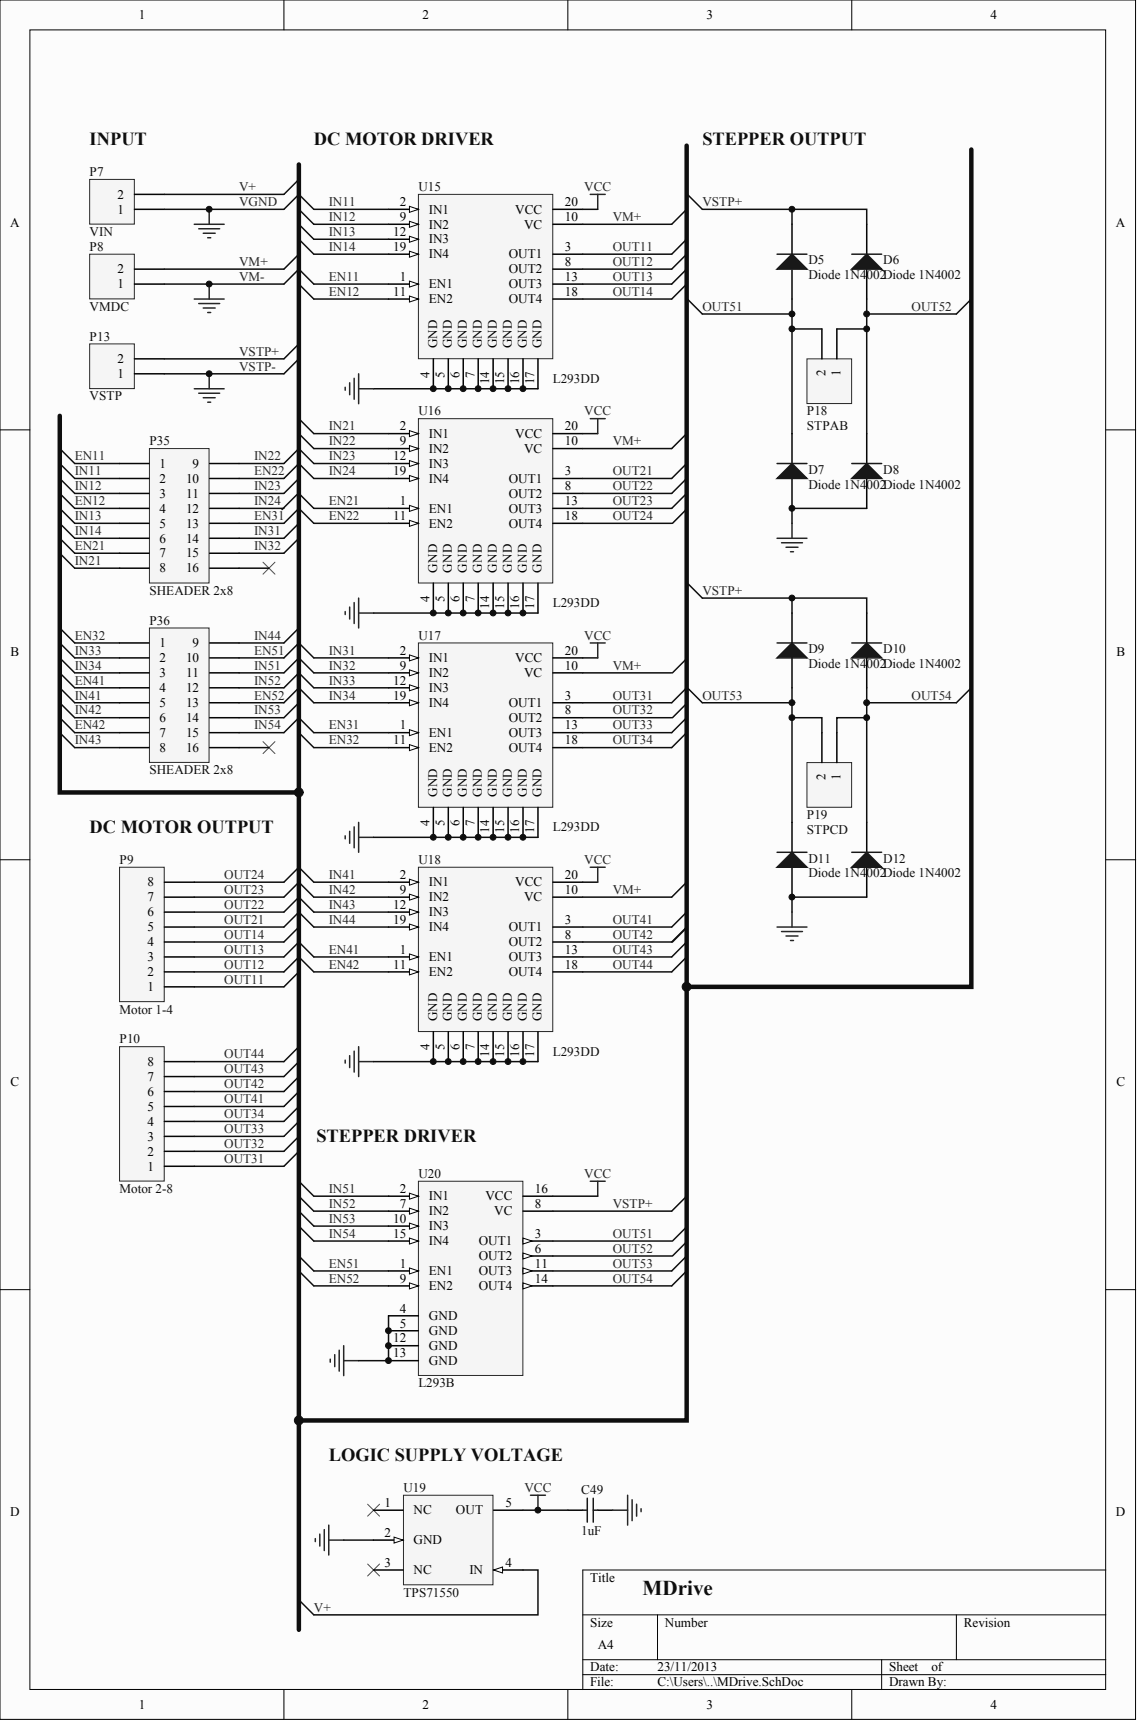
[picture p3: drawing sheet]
<svg xmlns="http://www.w3.org/2000/svg" width="322mm" height="486mm" viewBox="0 0 322 486" stroke-linecap="round" stroke-linejoin="round" font-family="sans-serif">
<defs><g id="words">
<text font-size="5.9" fill="#0e0e0e" x="181.3" y="450">MDrive</text>
<g font-size="5.2" fill="#0e0e0e">
<text x="25.3" y="40.9">INPUT</text>
<text x="88.6" y="40.9">DC MOTOR DRIVER</text>
<text x="198.2" y="40.9">STEPPER OUTPUT</text>
<text x="25.3" y="235">DC MOTOR OUTPUT</text>
<text x="89.3" y="322.3">STEPPER DRIVER</text>
<text x="92.8" y="412.2">LOGIC SUPPLY VOLTAGE</text>
</g>
<g font-size="3.7">
<text x="39.1" y="5.4">1</text>
<text x="119.3" y="5.4">2</text>
<text x="199.4" y="5.4">3</text>
<text x="279.5" y="5.4">4</text>
<text x="33.1" y="56">2</text>
<text x="112.9" y="58.2">2</text>
<text x="159.4" y="58.2">20</text>
<text x="2.9" y="63.9">A</text>
<text x="33.1" y="60.3">1</text>
<text x="112.9" y="62.4">9</text>
<text x="121" y="60.3">IN1</text>
<text x="121" y="64.5">IN2</text>
<text x="145.4" y="60.3">VCC</text>
<text x="147.9" y="64.5">VC</text>
<text x="159.4" y="62.4">10</text>
<text x="315" y="63.9">A</text>
<text x="111" y="66.6">12</text>
<text x="111" y="70.8">19</text>
<text x="121" y="68.7">IN3</text>
<text x="159.4" y="70.8">3</text>
<text x="33.1" y="77.1">2</text>
<text x="121" y="72.9">IN4</text>
<text x="143.6" y="72.9">OUT1</text>
<text x="143.6" y="77.1">OUT2</text>
<text x="159.4" y="75">8</text>
<text x="33.1" y="81.4">1</text>
<text x="111" y="83.5">11</text>
<text x="112.9" y="79.3">1</text>
<text x="121" y="81.4">EN1</text>
<text x="143.6" y="81.4">OUT3</text>
<text x="159.4" y="79.3">13</text>
<text x="159.4" y="83.5">18</text>
<text x="121" y="85.6">EN2</text>
<text x="143.6" y="85.6">OUT4</text>
<text x="123.3" y="98.3" transform="rotate(-90 123.3 98.3)">GND</text>
<text x="127.6" y="98.3" transform="rotate(-90 127.6 98.3)">GND</text>
<text x="131.8" y="98.3" transform="rotate(-90 131.8 98.3)">GND</text>
<text x="136" y="98.3" transform="rotate(-90 136 98.3)">GND</text>
<text x="140.2" y="98.3" transform="rotate(-90 140.2 98.3)">GND</text>
<text x="144.4" y="98.3" transform="rotate(-90 144.4 98.3)">GND</text>
<text x="148.6" y="98.3" transform="rotate(-90 148.6 98.3)">GND</text>
<text x="152.9" y="98.3" transform="rotate(-90 152.9 98.3)">GND</text>
<text x="33.1" y="106.7">1</text>
<text x="33.1" y="102.5">2</text>
<text x="121.2" y="106.5" transform="rotate(-90 121.2 106.5)">4</text>
<text x="125.4" y="106.5" transform="rotate(-90 125.4 106.5)">5</text>
<text x="129.7" y="106.5" transform="rotate(-90 129.7 106.5)">6</text>
<text x="133.9" y="106.5" transform="rotate(-90 133.9 106.5)">7</text>
<text x="233" y="106.1" transform="rotate(-90 233 106.1)">2</text>
<text x="237.2" y="106.1" transform="rotate(-90 237.2 106.1)">1</text>
<text x="138.1" y="108.4" transform="rotate(-90 138.1 108.4)">14</text>
<text x="142.3" y="108.4" transform="rotate(-90 142.3 108.4)">15</text>
<text x="146.5" y="108.4" transform="rotate(-90 146.5 108.4)">16</text>
<text x="150.8" y="108.4" transform="rotate(-90 150.8 108.4)">17</text>
<text x="112.9" y="121.4">2</text>
<text x="112.9" y="125.7">9</text>
<text x="121" y="123.6">IN1</text>
<text x="145.4" y="123.6">VCC</text>
<text x="159.4" y="125.7">10</text>
<text x="159.4" y="121.4">20</text>
<text x="45" y="132">1</text>
<text x="54.4" y="132">9</text>
<text x="111" y="129.9">12</text>
<text x="121" y="127.8">IN2</text>
<text x="121" y="132">IN3</text>
<text x="147.9" y="127.8">VC</text>
<text x="45" y="136.2">2</text>
<text x="52.5" y="136.2">10</text>
<text x="111" y="134.1">19</text>
<text x="121" y="136.2">IN4</text>
<text x="143.6" y="136.2">OUT1</text>
<text x="159.4" y="134.1">3</text>
<text x="45" y="140.4">3</text>
<text x="52.5" y="140.4">11</text>
<text x="112.9" y="142.5">1</text>
<text x="143.6" y="140.4">OUT2</text>
<text x="159.4" y="138.3">8</text>
<text x="159.4" y="142.5">13</text>
<text x="45" y="144.7">4</text>
<text x="45" y="148.9">5</text>
<text x="52.5" y="144.7">12</text>
<text x="52.5" y="148.9">13</text>
<text x="111" y="146.8">11</text>
<text x="121" y="144.7">EN1</text>
<text x="121" y="148.9">EN2</text>
<text x="143.6" y="144.7">OUT3</text>
<text x="143.6" y="148.9">OUT4</text>
<text x="159.4" y="146.8">18</text>
<text x="45" y="153.1">6</text>
<text x="52.5" y="153.1">14</text>
<text x="45" y="157.3">7</text>
<text x="45" y="161.5">8</text>
<text x="52.5" y="157.3">15</text>
<text x="52.5" y="161.5">16</text>
<text x="123.3" y="161.6" transform="rotate(-90 123.3 161.6)">GND</text>
<text x="127.6" y="161.6" transform="rotate(-90 127.6 161.6)">GND</text>
<text x="131.8" y="161.6" transform="rotate(-90 131.8 161.6)">GND</text>
<text x="136" y="161.6" transform="rotate(-90 136 161.6)">GND</text>
<text x="140.2" y="161.6" transform="rotate(-90 140.2 161.6)">GND</text>
<text x="144.4" y="161.6" transform="rotate(-90 144.4 161.6)">GND</text>
<text x="148.6" y="161.6" transform="rotate(-90 148.6 161.6)">GND</text>
<text x="152.9" y="161.6" transform="rotate(-90 152.9 161.6)">GND</text>
<text x="121.2" y="169.8" transform="rotate(-90 121.2 169.8)">4</text>
<text x="125.4" y="169.8" transform="rotate(-90 125.4 169.8)">5</text>
<text x="129.7" y="169.8" transform="rotate(-90 129.7 169.8)">6</text>
<text x="133.9" y="169.8" transform="rotate(-90 133.9 169.8)">7</text>
<text x="138.1" y="171.7" transform="rotate(-90 138.1 171.7)">14</text>
<text x="142.3" y="171.7" transform="rotate(-90 142.3 171.7)">15</text>
<text x="146.5" y="171.7" transform="rotate(-90 146.5 171.7)">16</text>
<text x="150.8" y="171.7" transform="rotate(-90 150.8 171.7)">17</text>
<text x="3" y="185.2">B</text>
<text x="45" y="182.6">1</text>
<text x="54.4" y="182.6">9</text>
<text x="112.9" y="184.7">2</text>
<text x="159.4" y="184.7">20</text>
<text x="315.1" y="185.2">B</text>
<text x="45" y="186.8">2</text>
<text x="45" y="191.1">3</text>
<text x="52.5" y="186.8">10</text>
<text x="52.5" y="191.1">11</text>
<text x="112.9" y="189">9</text>
<text x="121" y="186.8">IN1</text>
<text x="121" y="191.1">IN2</text>
<text x="145.4" y="186.8">VCC</text>
<text x="147.9" y="191.1">VC</text>
<text x="159.4" y="189">10</text>
<text x="45" y="195.3">4</text>
<text x="52.5" y="195.3">12</text>
<text x="111" y="193.2">12</text>
<text x="111" y="197.4">19</text>
<text x="121" y="195.3">IN3</text>
<text x="159.4" y="197.4">3</text>
<text x="45" y="199.5">5</text>
<text x="45" y="203.7">6</text>
<text x="52.5" y="199.5">13</text>
<text x="52.5" y="203.7">14</text>
<text x="121" y="199.5">IN4</text>
<text x="143.6" y="199.5">OUT1</text>
<text x="143.6" y="203.7">OUT2</text>
<text x="159.4" y="201.6">8</text>
<text x="45" y="207.9">7</text>
<text x="52.5" y="207.9">15</text>
<text x="112.9" y="205.8">1</text>
<text x="121" y="207.9">EN1</text>
<text x="143.6" y="207.9">OUT3</text>
<text x="159.4" y="205.8">13</text>
<text x="45" y="212.2">8</text>
<text x="52.5" y="212.2">16</text>
<text x="111" y="210.1">11</text>
<text x="121" y="212.2">EN2</text>
<text x="143.6" y="212.2">OUT4</text>
<text x="159.4" y="210.1">18</text>
<text x="233" y="220" transform="rotate(-90 233 220)">2</text>
<text x="237.2" y="220" transform="rotate(-90 237.2 220)">1</text>
<text x="123.3" y="224.9" transform="rotate(-90 123.3 224.9)">GND</text>
<text x="127.6" y="224.9" transform="rotate(-90 127.6 224.9)">GND</text>
<text x="131.8" y="224.9" transform="rotate(-90 131.8 224.9)">GND</text>
<text x="136" y="224.9" transform="rotate(-90 136 224.9)">GND</text>
<text x="140.2" y="224.9" transform="rotate(-90 140.2 224.9)">GND</text>
<text x="144.4" y="224.9" transform="rotate(-90 144.4 224.9)">GND</text>
<text x="148.6" y="224.9" transform="rotate(-90 148.6 224.9)">GND</text>
<text x="152.9" y="224.9" transform="rotate(-90 152.9 224.9)">GND</text>
<text x="121.2" y="233.1" transform="rotate(-90 121.2 233.1)">4</text>
<text x="125.4" y="233.1" transform="rotate(-90 125.4 233.1)">5</text>
<text x="129.7" y="233.1" transform="rotate(-90 129.7 233.1)">6</text>
<text x="133.9" y="233.1" transform="rotate(-90 133.9 233.1)">7</text>
<text x="138.1" y="235" transform="rotate(-90 138.1 235)">14</text>
<text x="142.3" y="235" transform="rotate(-90 142.3 235)">15</text>
<text x="146.5" y="235" transform="rotate(-90 146.5 235)">16</text>
<text x="150.8" y="235" transform="rotate(-90 150.8 235)">17</text>
<text x="41.6" y="250.1">8</text>
<text x="112.9" y="248">2</text>
<text x="121" y="250.1">IN1</text>
<text x="145.4" y="250.1">VCC</text>
<text x="159.4" y="248">20</text>
<text x="41.6" y="254.4">7</text>
<text x="111" y="256.5">12</text>
<text x="112.9" y="252.2">9</text>
<text x="121" y="254.4">IN2</text>
<text x="147.9" y="254.4">VC</text>
<text x="159.4" y="252.2">10</text>
<text x="41.6" y="262.8">5</text>
<text x="41.6" y="258.6">6</text>
<text x="111" y="260.7">19</text>
<text x="121" y="258.6">IN3</text>
<text x="121" y="262.8">IN4</text>
<text x="143.6" y="262.8">OUT1</text>
<text x="159.4" y="260.7">3</text>
<text x="41.6" y="267">4</text>
<text x="112.9" y="269.1">1</text>
<text x="143.6" y="267">OUT2</text>
<text x="159.4" y="264.9">8</text>
<text x="159.4" y="269.1">13</text>
<text x="41.6" y="275.5">2</text>
<text x="41.6" y="271.2">3</text>
<text x="111" y="273.3">11</text>
<text x="121" y="271.2">EN1</text>
<text x="121" y="275.5">EN2</text>
<text x="143.6" y="271.2">OUT3</text>
<text x="143.6" y="275.5">OUT4</text>
<text x="159.4" y="273.3">18</text>
<text x="41.6" y="279.7">1</text>
<text x="123.3" y="288.2" transform="rotate(-90 123.3 288.2)">GND</text>
<text x="127.6" y="288.2" transform="rotate(-90 127.6 288.2)">GND</text>
<text x="131.8" y="288.2" transform="rotate(-90 131.8 288.2)">GND</text>
<text x="136" y="288.2" transform="rotate(-90 136 288.2)">GND</text>
<text x="140.2" y="288.2" transform="rotate(-90 140.2 288.2)">GND</text>
<text x="144.4" y="288.2" transform="rotate(-90 144.4 288.2)">GND</text>
<text x="148.6" y="288.2" transform="rotate(-90 148.6 288.2)">GND</text>
<text x="152.9" y="288.2" transform="rotate(-90 152.9 288.2)">GND</text>
<text x="121.2" y="296.4" transform="rotate(-90 121.2 296.4)">4</text>
<text x="125.4" y="296.4" transform="rotate(-90 125.4 296.4)">5</text>
<text x="129.7" y="296.4" transform="rotate(-90 129.7 296.4)">6</text>
<text x="133.9" y="296.4" transform="rotate(-90 133.9 296.4)">7</text>
<text x="138.1" y="298.3" transform="rotate(-90 138.1 298.3)">14</text>
<text x="142.3" y="298.3" transform="rotate(-90 142.3 298.3)">15</text>
<text x="146.5" y="298.3" transform="rotate(-90 146.5 298.3)">16</text>
<text x="150.8" y="298.3" transform="rotate(-90 150.8 298.3)">17</text>
<text x="41.6" y="305">7</text>
<text x="41.6" y="300.8">8</text>
<text x="3" y="306.5">C</text>
<text x="41.6" y="309.2">6</text>
<text x="315.1" y="306.5">C</text>
<text x="41.6" y="317.6">4</text>
<text x="41.6" y="313.4">5</text>
<text x="41.6" y="321.9">3</text>
<text x="41.6" y="326.1">2</text>
<text x="41.6" y="330.3">1</text>
<text x="112.9" y="336.6">2</text>
<text x="112.9" y="340.9">7</text>
<text x="121" y="338.7">IN1</text>
<text x="137" y="338.7">VCC</text>
<text x="151" y="340.9">8</text>
<text x="151" y="336.6">16</text>
<text x="111" y="345.1">10</text>
<text x="121" y="343">IN2</text>
<text x="121" y="347.2">IN3</text>
<text x="139.5" y="343">VC</text>
<text x="111" y="349.3">15</text>
<text x="121" y="351.4">IN4</text>
<text x="135.1" y="351.4">OUT1</text>
<text x="151" y="349.3">3</text>
<text x="151" y="353.5">6</text>
<text x="112.9" y="357.7">1</text>
<text x="121" y="359.8">EN1</text>
<text x="135.1" y="355.6">OUT2</text>
<text x="135.1" y="359.8">OUT3</text>
<text x="151" y="357.7">11</text>
<text x="112.9" y="361.9">9</text>
<text x="121" y="364.1">EN2</text>
<text x="135.1" y="364.1">OUT4</text>
<text x="151" y="361.9">14</text>
<text x="112.9" y="370.4">4</text>
<text x="112.9" y="374.6">5</text>
<text x="121" y="372.5">GND</text>
<text x="121" y="376.7">GND</text>
<text x="111" y="378.8">12</text>
<text x="111" y="383">13</text>
<text x="121" y="380.9">GND</text>
<text x="121" y="385.2">GND</text>
<text x="108.5" y="425.2">1</text>
<text x="142.7" y="425.2">5</text>
<text x="2.9" y="427.9">D</text>
<text x="116.7" y="427.3">NC</text>
<text x="128.7" y="427.3">OUT</text>
<text x="315" y="427.9">D</text>
<text x="108.5" y="433.7">2</text>
<text x="116.7" y="435.8">GND</text>
<text x="108.5" y="442.1">3</text>
<text x="142.7" y="442.1">4</text>
<text x="116.7" y="444.2">NC</text>
<text x="132.5" y="444.2">IN</text>
<text x="166.6" y="446.3">Title</text>
<text x="166.6" y="459">Size</text>
<text x="187.7" y="459">Number</text>
<text x="272" y="459">Revision</text>
<text x="168.7" y="465.3">A4</text>
<text x="166.6" y="471.6">Date:</text>
<text x="185.6" y="471.6">23/11/2013</text>
<text x="250.9" y="471.6">Sheet</text>
<text x="262.9" y="471.6">of</text>
<text x="166.6" y="475.9">File:</text>
<text x="185.6" y="475.9">C:\Users\..\MDrive.SchDoc</text>
<text x="250.9" y="475.9">Drawn By:</text>
<text x="39.1" y="482.2">1</text>
<text x="119.3" y="482.2">2</text>
<text x="199.4" y="482.2">3</text>
<text x="279.5" y="482.2">4</text>
</g>
<g font-size="3.7" fill="#0e0e0e">
<text x="25.3" y="49.7">P7</text>
<text x="118.1" y="53.9">U15</text>
<text x="25.3" y="66.6">VIN</text>
<text x="25.3" y="70.8">P8</text>
<text x="228.2" y="74.6">D5</text>
<text x="249.2" y="74.6">D6</text>
<text x="228.2" y="78.8">Diode 1N4002Diode 1N4002</text>
<text x="25.3" y="87.7">VMDC</text>
<text x="25.3" y="96.1">P13</text>
<text x="156" y="108">L293DD</text>
<text x="25.3" y="113">VSTP</text>
<text x="118.1" y="117.2">U16</text>
<text x="227.7" y="117.2">P18</text>
<text x="42.2" y="125.7">P35</text>
<text x="227.7" y="121.4">STPAB</text>
<text x="228.2" y="133.7">D7</text>
<text x="228.2" y="137.9">Diode 1N4002Diode 1N4002</text>
<text x="249.2" y="133.7">D8</text>
<text x="42.2" y="167.9">SHEADER 2x8</text>
<text x="156" y="171.3">L293DD</text>
<text x="42.2" y="176.3">P36</text>
<text x="118.1" y="180.5">U17</text>
<text x="228.2" y="184.3">D9</text>
<text x="249.2" y="184.3">D10</text>
<text x="228.2" y="188.5">Diode 1N4002Diode 1N4002</text>
<text x="42.2" y="218.5">SHEADER 2x8</text>
<text x="227.7" y="231.1">P19</text>
<text x="156" y="234.6">L293DD</text>
<text x="227.7" y="235.4">STPCD</text>
<text x="33.7" y="243.8">P9</text>
<text x="118.1" y="243.8">U18</text>
<text x="228.2" y="243.4">D11</text>
<text x="249.2" y="243.4">D12</text>
<text x="228.2" y="247.6">Diode 1N4002Diode 1N4002</text>
<text x="33.7" y="286">Motor 1-4</text>
<text x="33.7" y="294.4">P10</text>
<text x="156" y="297.9">L293DD</text>
<text x="118.1" y="332.4">U20</text>
<text x="33.7" y="336.6">Motor 2-8</text>
<text x="118.1" y="391.5">L293B</text>
<text x="113.9" y="421">U19</text>
<text x="164.1" y="421.4">C49</text>
<text x="164.1" y="433.3">1uF</text>
<text x="113.9" y="450.6">TPS71550</text>
</g>
<g font-size="3.7" fill="#262626">
<text x="67.5" y="53.9">V+</text>
<text x="164.9" y="53.9">VCC</text>
<text x="67.5" y="58.2">VGND</text>
<text x="92.8" y="58.2">IN11</text>
<text x="198.2" y="58.2">VSTP+</text>
<text x="92.8" y="62.4">IN12</text>
<text x="172.9" y="62.4">VM+</text>
<text x="92.8" y="66.6">IN13</text>
<text x="92.8" y="70.8">IN14</text>
<text x="172.9" y="70.8">OUT11</text>
<text x="67.5" y="75">VM+</text>
<text x="172.9" y="75">OUT12</text>
<text x="67.5" y="79.3">VM-</text>
<text x="92.8" y="79.3">EN11</text>
<text x="92.8" y="83.5">EN12</text>
<text x="172.9" y="83.5">OUT14</text>
<text x="172.9" y="79.3">OUT13</text>
<text x="198.2" y="87.7">OUT51</text>
<text x="257.3" y="87.7">OUT52</text>
<text x="67.5" y="100.4">VSTP+</text>
<text x="67.5" y="104.6">VSTP-</text>
<text x="164.9" y="117.2">VCC</text>
<text x="92.8" y="121.4">IN21</text>
<text x="92.8" y="125.7">IN22</text>
<text x="172.9" y="125.7">VM+</text>
<text x="21.1" y="129.9">EN11</text>
<text x="71.7" y="129.9">IN22</text>
<text x="92.8" y="129.9">IN23</text>
<text x="21.1" y="134.1">IN11</text>
<text x="71.7" y="134.1">EN22</text>
<text x="92.8" y="134.1">IN24</text>
<text x="172.9" y="134.1">OUT21</text>
<text x="21.1" y="138.3">IN12</text>
<text x="21.1" y="142.5">EN12</text>
<text x="71.7" y="138.3">IN23</text>
<text x="71.7" y="142.5">IN24</text>
<text x="92.8" y="142.5">EN21</text>
<text x="172.9" y="138.3">OUT22</text>
<text x="172.9" y="142.5">OUT23</text>
<text x="21.1" y="146.8">IN13</text>
<text x="71.7" y="146.8">EN31</text>
<text x="92.8" y="146.8">EN22</text>
<text x="172.9" y="146.8">OUT24</text>
<text x="21.1" y="151">IN14</text>
<text x="21.1" y="155.2">EN21</text>
<text x="71.7" y="151">IN31</text>
<text x="71.7" y="155.2">IN32</text>
<text x="21.1" y="159.4">IN21</text>
<text x="198.2" y="167.9">VSTP+</text>
<text x="21.1" y="180.5">EN32</text>
<text x="21.1" y="184.7">IN33</text>
<text x="71.7" y="180.5">IN44</text>
<text x="71.7" y="184.7">EN51</text>
<text x="92.8" y="184.7">IN31</text>
<text x="164.9" y="180.5">VCC</text>
<text x="21.1" y="189">IN34</text>
<text x="71.7" y="189">IN51</text>
<text x="92.8" y="189">IN32</text>
<text x="172.9" y="189">VM+</text>
<text x="21.1" y="193.2">EN41</text>
<text x="21.1" y="197.4">IN41</text>
<text x="71.7" y="193.2">IN52</text>
<text x="71.7" y="197.4">EN52</text>
<text x="92.8" y="193.2">IN33</text>
<text x="92.8" y="197.4">IN34</text>
<text x="172.9" y="197.4">OUT31</text>
<text x="198.2" y="197.4">OUT53</text>
<text x="257.3" y="197.4">OUT54</text>
<text x="21.1" y="201.6">IN42</text>
<text x="71.7" y="201.6">IN53</text>
<text x="172.9" y="201.6">OUT32</text>
<text x="21.1" y="205.8">EN42</text>
<text x="71.7" y="205.8">IN54</text>
<text x="92.8" y="205.8">EN31</text>
<text x="172.9" y="205.8">OUT33</text>
<text x="21.1" y="210.1">IN43</text>
<text x="92.8" y="210.1">EN32</text>
<text x="172.9" y="210.1">OUT34</text>
<text x="164.9" y="243.8">VCC</text>
<text x="63.3" y="248">OUT24</text>
<text x="92.8" y="248">IN41</text>
<text x="63.3" y="252.2">OUT23</text>
<text x="63.3" y="256.5">OUT22</text>
<text x="92.8" y="252.2">IN42</text>
<text x="92.8" y="256.5">IN43</text>
<text x="172.9" y="252.2">VM+</text>
<text x="63.3" y="260.7">OUT21</text>
<text x="92.8" y="260.7">IN44</text>
<text x="172.9" y="260.7">OUT41</text>
<text x="63.3" y="264.9">OUT14</text>
<text x="63.3" y="269.1">OUT13</text>
<text x="92.8" y="269.1">EN41</text>
<text x="172.9" y="264.9">OUT42</text>
<text x="172.9" y="269.1">OUT43</text>
<text x="63.3" y="273.3">OUT12</text>
<text x="92.8" y="273.3">EN42</text>
<text x="172.9" y="273.3">OUT44</text>
<text x="63.3" y="277.6">OUT11</text>
<text x="63.3" y="298.7">OUT44</text>
<text x="63.3" y="302.9">OUT43</text>
<text x="63.3" y="307.1">OUT42</text>
<text x="63.3" y="311.3">OUT41</text>
<text x="63.3" y="315.5">OUT34</text>
<text x="63.3" y="324">OUT32</text>
<text x="63.3" y="319.8">OUT33</text>
<text x="63.3" y="328.2">OUT31</text>
<text x="164.9" y="332.4">VCC</text>
<text x="92.8" y="336.6">IN51</text>
<text x="92.8" y="340.9">IN52</text>
<text x="172.9" y="340.9">VSTP+</text>
<text x="92.8" y="345.1">IN53</text>
<text x="92.8" y="349.3">IN54</text>
<text x="172.9" y="349.3">OUT51</text>
<text x="172.9" y="353.5">OUT52</text>
<text x="92.8" y="357.7">EN51</text>
<text x="172.9" y="357.7">OUT53</text>
<text x="92.8" y="361.9">EN52</text>
<text x="172.9" y="361.9">OUT54</text>
<text x="148" y="421">VCC</text>
<text x="88.6" y="454.8">V+</text>
</g>
</g></defs>
<g fill="#fcfcfc" stroke="#000" stroke-width=".28">
<path d="M0 0h320.5v485.2h-320.5z"/>
<path d="M8.4 8.4h303.6v468.3h-303.6z"/>
</g>
<g fill="none" stroke="#000" stroke-width=".28">
<path d="M80.1 0v8.4M160.3 0v8.4M240.4 0v8.4M0 121.3h8.4M312.1 121.3h8.4M0 242.6h8.4M312.1 242.6h8.4M0 363.9h8.4M312.1 363.9h8.4M164.5 455.7h147.6M185.6 455.7v12.6M269.9 455.7v12.6"/>
<path d="M312.1 443h-147.6v33.8M80.1 476.8v8.4M160.3 476.8v8.4M164.5 468.3h147.6M164.5 472.6h147.6M240.4 476.8v8.4M248.8 468.3v8.5"/>
</g>
<path d="M25.3 50.6h12.6v12.6h-12.6z" fill="#f5f5f5" stroke="#262626" stroke-width=".28"/>
<path d="M38 59.1h8.4M38 54.9h8.4" fill="none" stroke="#000" stroke-width=".42"/>
<path d="M25.3 71.7h12.6v12.6h-12.6z" fill="#f5f5f5" stroke="#262626" stroke-width=".28"/>
<path d="M38 75.9h8.4M38 80.2h8.4" fill="none" stroke="#000" stroke-width=".42"/>
<path d="M25.3 97h12.6v12.7h-12.6z" fill="#f5f5f5" stroke="#262626" stroke-width=".28"/>
<path d="M38 105.5h8.4M38 101.3h8.4" fill="none" stroke="#000" stroke-width=".42"/>
<path d="M74.2 158.6l3.4 3.4M77.6 158.6l-3.4 3.4M74.2 209.3l3.4 3.4M77.6 209.3l-3.4 3.4" fill="none" stroke="#4c4c4c" stroke-width=".28"/>
<g fill="none" stroke="#262626" stroke-width=".42">
<path d="M59 59.1v4.2M54.8 63.3h8.5M56.1 64.6h5.9M57.4 65.8h3.3M58.6 67.1h.9M54.8 84.4h8.5M56.1 85.7h5.9M57.4 86.9h3.3M58.6 88.2h.9M59 80.2v4.2M54.8 109.7h8.5M56.1 111h5.9"/>
<path d="M57.4 112.2h3.3M58.6 113.5h.9M59 105.5v4.2M97.4 109.3v.8M98.7 108v3.4M100 106.7v6M101.2 105.5v8.4M101.2 109.7h4.2"/>
</g>
<path d="M105.4 109.7h46.4" fill="none" stroke="#0e0e0e" stroke-width=".42"/>
<path d="M118.1 54.9h37.9v46.3h-37.9z" fill="#f5f5f5" stroke="#262626" stroke-width=".28"/>
<path d="M109.7 80.2h8.4" fill="none" stroke="#000" stroke-width=".42"/>
<path d="M115.6 79.3l2.5 .9-2.5 .8z" fill="#fcfcfc" stroke="#000" stroke-width=".28"/>
<path d="M109.7 84.4h8.4" fill="none" stroke="#000" stroke-width=".42"/>
<path d="M115.6 83.5l2.5 .9-2.5 .8z" fill="#fcfcfc" stroke="#000" stroke-width=".28"/>
<path d="M109.7 59.1h8.4" fill="none" stroke="#000" stroke-width=".42"/>
<path d="M115.6 58.2l2.5 .9-2.5 .8z" fill="#fcfcfc" stroke="#000" stroke-width=".28"/>
<path d="M109.7 63.3h8.4" fill="none" stroke="#000" stroke-width=".42"/>
<path d="M115.6 62.4l2.5 .9-2.5 .8z" fill="#fcfcfc" stroke="#000" stroke-width=".28"/>
<path d="M109.7 67.5h8.4" fill="none" stroke="#000" stroke-width=".42"/>
<path d="M115.6 66.7l2.5 .8-2.5 .9z" fill="#fcfcfc" stroke="#000" stroke-width=".28"/>
<path d="M109.7 71.7h8.4" fill="none" stroke="#000" stroke-width=".42"/>
<path d="M115.6 70.9l2.5 .8-2.5 .9z" fill="#fcfcfc" stroke="#000" stroke-width=".28"/>
<g fill="none" stroke="#000" stroke-width=".42">
<path d="M156 59.1h8.5M156 71.7h8.5M156 75.9h8.5M156 63.3h8.5M156 80.2h8.5M156 84.4h8.5M122.3 101.3v8.4M126.5 101.3v8.4M130.7 101.3v8.4M135 101.3v8.4M139.2 101.3v8.4M143.4 101.3v8.4"/>
<path d="M147.6 101.3v8.4M151.8 101.3v8.4"/>
</g>
<path d="M219.3 151.9h8.4M220.6 153.2h5.9M221.8 154.4h3.4M223.1 155.7h.8M223.5 147.7v4.2" fill="none" stroke="#262626" stroke-width=".42"/>
<path d="M227.7 101.3h12.6v12.6h-12.6z" fill="#f5f5f5" stroke="#262626" stroke-width=".28"/>
<path d="M232 92.8v8.5M236.2 92.8v8.5" fill="none" stroke="#000" stroke-width=".42"/>
<path d="M193.8 41.1v359.7h-109.5v-354.4M16.9 117.3v106.3h67.4" fill="none" stroke="#0e0e0e" stroke-width="1.3"/>
<path d="M166.6 54.9h4.2M168.7 54.9v4.2" fill="none" stroke="#262626" stroke-width=".42"/>
<g fill="none" stroke="#0e0e0e" stroke-width=".42">
<path d="M46.4 59.1h33.7l4.2-4.2 4.3 4.2h21.1M84.3 50.6l-4.2 4.3h-33.7M84.3 59.1l4.3 4.2h21.1M164.5 59.1h4.2M193.8 59.1l-4.2 4.2h-25.1M84.3 71.7l-4.2 4.2h-33.7M84.3 63.3l4.3 4.2h21.1M84.3 67.5l4.3 4.2h21.1M193.8 71.7l-4.2 4.2h-25.1M193.8 75.9l-4.2 4.3h-25.1M193.8 67.5l-4.2 4.2h-25.1M46.4 80.2h33.7l4.2-4.3 4.3 4.3h21.1"/>
<path d="M84.3 97l-4.2 4.3h-33.7M84.3 80.2l4.3 4.2h21.1M193.8 80.2l-4.2 4.2h-25.1M84.3 101.3l-4.2 4.2h-33.7M16.9 126.6l4.2 4.2h12.6M16.9 130.8l4.2 4.2h12.6M16.9 135l4.2 4.2h12.6M16.9 139.2l4.2 4.3h12.6M83.8 139.6l-4.2 4.2M84.3 126.6l-4.2 4.2h-12.6M84.3 130.8l-4.2 4.2h-12.6M84.3 135l-4.2 4.2h-12.6"/>
<path d="M16.9 156.1l4.2 4.2h12.6M16.9 151.9l4.2 4.2h12.6M16.9 143.5l4.2 4.2h12.6M16.9 147.7l4.2 4.2h12.6M67.5 143.5h12.6M84.3 151.9l-4.2 4.2h-12.6M84.3 143.5l-4.2 4.2h-12.6M84.3 147.7l-4.2 4.2h-12.6M16.9 177.2l4.2 4.2h12.6M67.5 160.3h8.4M84.3 177.2l-4.2 4.2h-12.6M16.9 181.4l4.2 4.2h12.6"/>
<path d="M16.9 185.6l4.2 4.3h12.6M16.9 189.9l4.2 4.2h12.6M16.9 194.1l4.2 4.2h12.6M16.9 198.3l4.2 4.2h12.6M84.3 181.4l-4.2 4.2h-12.6M84.3 185.6l-4.2 4.3h-12.6M84.3 189.9l-4.2 4.2h-12.6M84.3 194.1l-4.2 4.2h-12.6M84.3 198.3l-4.2 4.2h-12.6M16.9 202.5l4.2 4.2h12.6M16.9 206.7l4.2 4.3h12.6M67.5 211h8.4"/>
<path d="M84.3 202.5l-4.2 4.2h-12.6"/>
</g>
<path d="M118.1 244.7h37.9v46.4h-37.9z" fill="#f5f5f5" stroke="#262626" stroke-width=".28"/>
<path d="M109.7 270h8.4" fill="none" stroke="#000" stroke-width=".42"/>
<path d="M115.6 269.2l2.5 .8-2.5 .9z" fill="#fcfcfc" stroke="#000" stroke-width=".28"/>
<path d="M109.7 274.3h8.4" fill="none" stroke="#000" stroke-width=".42"/>
<path d="M115.6 273.4l2.5 .9-2.5 .8z" fill="#fcfcfc" stroke="#000" stroke-width=".28"/>
<path d="M109.7 248.9h8.4" fill="none" stroke="#000" stroke-width=".42"/>
<path d="M115.6 248.1l2.5 .8-2.5 .9z" fill="#fcfcfc" stroke="#000" stroke-width=".28"/>
<path d="M109.7 253.2h8.4" fill="none" stroke="#000" stroke-width=".42"/>
<path d="M115.6 252.3l2.5 .9-2.5 .8z" fill="#fcfcfc" stroke="#000" stroke-width=".28"/>
<path d="M109.7 257.4h8.4" fill="none" stroke="#000" stroke-width=".42"/>
<path d="M115.6 256.5l2.5 .9-2.5 .8z" fill="#fcfcfc" stroke="#000" stroke-width=".28"/>
<path d="M109.7 261.6h8.4" fill="none" stroke="#000" stroke-width=".42"/>
<path d="M115.6 260.8l2.5 .8-2.5 .8z" fill="#fcfcfc" stroke="#000" stroke-width=".28"/>
<g fill="none" stroke="#000" stroke-width=".42">
<path d="M156 253.2h8.5M156 248.9h8.5M156 261.6h8.5M156 265.8h8.5M156 270h8.5M156 274.3h8.5M122.3 291.1v8.5M126.5 291.1v8.5M130.7 291.1v8.5M135 291.1v8.5M139.2 291.1v8.5M143.4 291.1v8.5"/>
<path d="M147.6 291.1v8.5M151.8 291.1v8.5"/>
</g>
<path d="M88.6 248.9h21.1M88.6 253.2h21.1M88.6 257.4h21.1M164.5 248.9h4.2M88.6 261.6h21.1M88.6 270h21.1M88.6 274.3h21.1M105.4 299.6h46.4" fill="none" stroke="#0e0e0e" stroke-width=".42"/>
<path d="M166.6 244.7h4.2M168.7 244.7v4.2M97.4 299.1v.9M98.7 297.9v3.4M100 296.6v5.9M101.2 295.3v8.5M101.2 299.6h4.2" fill="none" stroke="#262626" stroke-width=".42"/>
<path d="M118.1 181.4h37.9v46.4h-37.9z" fill="#f5f5f5" stroke="#262626" stroke-width=".28"/>
<path d="M109.7 206.7h8.4" fill="none" stroke="#000" stroke-width=".42"/>
<path d="M115.6 205.9l2.5 .8-2.5 .9z" fill="#fcfcfc" stroke="#000" stroke-width=".28"/>
<path d="M109.7 211h8.4" fill="none" stroke="#000" stroke-width=".42"/>
<path d="M115.6 210.1l2.5 .9-2.5 .8z" fill="#fcfcfc" stroke="#000" stroke-width=".28"/>
<path d="M109.7 185.6h8.4" fill="none" stroke="#000" stroke-width=".42"/>
<path d="M115.6 184.8l2.5 .8-2.5 .9z" fill="#fcfcfc" stroke="#000" stroke-width=".28"/>
<path d="M109.7 189.9h8.4" fill="none" stroke="#000" stroke-width=".42"/>
<path d="M115.6 189l2.5 .9-2.5 .8z" fill="#fcfcfc" stroke="#000" stroke-width=".28"/>
<path d="M109.7 194.1h8.4" fill="none" stroke="#000" stroke-width=".42"/>
<path d="M115.6 193.2l2.5 .9-2.5 .8z" fill="#fcfcfc" stroke="#000" stroke-width=".28"/>
<path d="M109.7 198.3h8.4" fill="none" stroke="#000" stroke-width=".42"/>
<path d="M115.6 197.5l2.5 .8-2.5 .8z" fill="#fcfcfc" stroke="#000" stroke-width=".28"/>
<g fill="none" stroke="#000" stroke-width=".42">
<path d="M156 198.3h8.5M156 189.9h8.5M156 185.6h8.5M156 202.5h8.5M156 206.7h8.5M156 211h8.5M122.3 227.8v8.5M126.5 227.8v8.5M130.7 227.8v8.5M135 227.8v8.5M139.2 227.8v8.5M143.4 227.8v8.5"/>
<path d="M147.6 227.8v8.5M151.8 227.8v8.5"/>
</g>
<path d="M88.6 185.6h21.1M88.6 189.9h21.1M88.6 194.1h21.1M88.6 198.3h21.1M164.5 185.6h4.2M88.6 206.7h21.1M88.6 211h21.1M105.4 236.3h46.4" fill="none" stroke="#0e0e0e" stroke-width=".42"/>
<path d="M166.6 181.4h4.2M168.7 181.4v4.2M97.4 235.9v.8M98.7 234.6v3.4M100 233.3v5.9M101.2 232.1v8.4M101.2 236.3h4.2" fill="none" stroke="#262626" stroke-width=".42"/>
<path d="M118.1 118.1h37.9v46.4h-37.9z" fill="#f5f5f5" stroke="#262626" stroke-width=".28"/>
<path d="M109.7 143.5h8.4" fill="none" stroke="#000" stroke-width=".42"/>
<path d="M115.6 142.6l2.5 .9-2.5 .8z" fill="#fcfcfc" stroke="#000" stroke-width=".28"/>
<path d="M109.7 147.7h8.4" fill="none" stroke="#000" stroke-width=".42"/>
<path d="M115.6 146.8l2.5 .9-2.5 .8z" fill="#fcfcfc" stroke="#000" stroke-width=".28"/>
<path d="M109.7 122.4h8.4" fill="none" stroke="#000" stroke-width=".42"/>
<path d="M115.6 121.5l2.5 .9-2.5 .8z" fill="#fcfcfc" stroke="#000" stroke-width=".28"/>
<path d="M109.7 126.6h8.4" fill="none" stroke="#000" stroke-width=".42"/>
<path d="M115.6 125.7l2.5 .9-2.5 .8z" fill="#fcfcfc" stroke="#000" stroke-width=".28"/>
<path d="M109.7 130.8h8.4" fill="none" stroke="#000" stroke-width=".42"/>
<path d="M115.6 130l2.5 .8-2.5 .8z" fill="#fcfcfc" stroke="#000" stroke-width=".28"/>
<path d="M109.7 135h8.4" fill="none" stroke="#000" stroke-width=".42"/>
<path d="M115.6 134.2l2.5 .8-2.5 .9z" fill="#fcfcfc" stroke="#000" stroke-width=".28"/>
<g fill="none" stroke="#000" stroke-width=".42">
<path d="M156 135h8.5M156 139.2h8.5M156 126.6h8.5M156 122.4h8.5M156 143.5h8.5M156 147.7h8.5M122.3 164.6v8.4M126.5 164.6v8.4M130.7 164.6v8.4M135 164.6v8.4M139.2 164.6v8.4M143.4 164.6v8.4"/>
<path d="M147.6 164.6v8.4M151.8 164.6v8.4"/>
</g>
<path d="M88.6 122.4h21.1M88.6 126.6h21.1M88.6 130.8h21.1M88.6 135h21.1M164.5 122.4h4.2M88.6 143.5h21.1M88.6 147.7h21.1M105.4 173h46.4" fill="none" stroke="#0e0e0e" stroke-width=".42"/>
<path d="M166.6 118.1h4.2M168.7 118.1v4.3M97.4 172.6v.8M98.7 171.3v3.4M100 170v5.9M101.2 168.8v8.4M101.2 173h4.2" fill="none" stroke="#262626" stroke-width=".42"/>
<path d="M42.2 126.6h16.8v37.9h-16.8z" fill="#f5f5f5" stroke="#262626" stroke-width=".28"/>
<g fill="none" stroke="#000" stroke-width=".42">
<path d="M33.7 130.8h8.3M33.7 135h8.3M33.7 139.2h8.3M59.2 130.8h8.3M59.2 135h8.3M59.2 139.2h8.3M33.7 143.5h8.3M33.7 147.7h8.3M33.7 151.9h8.3M33.7 156.1h8.3M59.2 143.5h8.3M59.2 147.7h8.3"/>
<path d="M59.2 151.9h8.3M59.2 156.1h8.3M33.7 160.3h8.3M59.2 160.3h8.3"/>
</g>
<path d="M42.2 177.2h16.8v37.9h-16.8z" fill="#f5f5f5" stroke="#262626" stroke-width=".28"/>
<g fill="none" stroke="#000" stroke-width=".42">
<path d="M33.7 181.4h8.3M33.7 185.6h8.3M33.7 189.9h8.3M33.7 194.1h8.3M33.7 198.3h8.3M59.2 181.4h8.3M59.2 185.6h8.3M59.2 189.9h8.3M59.2 194.1h8.3M59.2 198.3h8.3M33.7 202.5h8.3M33.7 206.7h8.3"/>
<path d="M33.7 211h8.3M59.2 202.5h8.3M59.2 206.7h8.3M59.2 211h8.3"/>
</g>
<g fill="none" stroke="#0e0e0e" stroke-width=".42">
<path d="M84.3 118.1l4.3 4.3M84.3 122.4l4.3 4.2M84.3 126.6l4.3 4.2M84.3 130.8l4.3 4.2M84.3 139.2l4.3 4.3M193.8 122.4l-4.2 4.2h-25.1M193.8 130.8l-4.2 4.2h-25.1M193.8 135l-4.2 4.2h-25.1M193.8 139.2l-4.2 4.3h-25.1M84.3 143.5l4.3 4.2M164.5 147.7h25.1M194 143.5l-4.2 4.2"/>
<path d="M84.3 181.4l4.3 4.2M84.3 185.6l4.3 4.3M84.3 189.9l4.3 4.2M84.3 194.1l4.3 4.2M164.5 189.9h25.1M193.8 194.1l-4.2 4.2h-25.1M194 185.6l-4.2 4.3M194 198.3l-4.2 4.2M84.3 202.5l4.3 4.2M84.3 206.7l4.3 4.3M164.5 202.5h25.1M193.8 202.5l-4.2 4.2h-25.1"/>
<path d="M193.8 206.7l-4.2 4.3h-25.1M84.3 244.7l4.3 4.2M84.3 248.9l4.3 4.3M84.3 253.2l4.3 4.2M84.3 257.4l4.3 4.2M193.8 248.9l-4.2 4.3h-25.1M193.8 257.4l-4.2 4.2h-25.1M84.3 265.8l4.3 4.2M84.3 270l4.3 4.3M193.8 261.6l-4.2 4.2h-25.1M193.8 265.8l-4.2 4.2h-25.1M193.8 270l-4.2 4.3h-25.1"/>
<path d="M194 261.6l-4.2 4.2M84.3 333.3l4.3 4.2h21.1M84.3 337.5l4.3 4.3h21.1M193.8 337.5l-4.2 4.3M84.3 341.8l4.3 4.2h21.1M84.3 346l4.3 4.2h21.1M84.3 354.4l4.3 4.2h21.1M84.3 358.6l4.3 4.3h21.1M193.8 354.4l-4.2 4.2M193.8 358.6l-4.2 4.3M194 346l-4.2 4.2M194 350.2l-4.2 4.2"/>
<path d="M109.7 371.3v12.7h-8.5"/>
</g>
<path d="M166.6 333.3h4.2M168.7 333.3v4.2M97 379.7v8.5M93.2 383.5v.9M94.5 382.3v3.3M95.7 381v5.9M97 384h4.2" fill="none" stroke="#262626" stroke-width=".42"/>
<path d="M118.1 333.3h29.5v54.8h-29.5z" fill="#f5f5f5" stroke="#262626" stroke-width=".28"/>
<path d="M109.7 358.6h8.4" fill="none" stroke="#000" stroke-width=".42"/>
<path d="M115.6 357.8l2.5 .8-2.5 .9z" fill="#fcfcfc" stroke="#000" stroke-width=".28"/>
<path d="M109.7 362.9h8.4" fill="none" stroke="#000" stroke-width=".42"/>
<path d="M115.6 362l2.5 .9-2.5 .8z" fill="#fcfcfc" stroke="#000" stroke-width=".28"/>
<path d="M109.7 337.5h8.4" fill="none" stroke="#000" stroke-width=".42"/>
<path d="M115.6 336.7l2.5 .8-2.5 .9z" fill="#fcfcfc" stroke="#000" stroke-width=".28"/>
<path d="M109.7 341.8h8.4" fill="none" stroke="#000" stroke-width=".42"/>
<path d="M115.6 340.9l2.5 .9-2.5 .8z" fill="#fcfcfc" stroke="#000" stroke-width=".28"/>
<path d="M109.7 346h8.4" fill="none" stroke="#000" stroke-width=".42"/>
<path d="M115.6 345.1l2.5 .9-2.5 .8z" fill="#fcfcfc" stroke="#000" stroke-width=".28"/>
<path d="M109.7 350.2h8.4" fill="none" stroke="#000" stroke-width=".42"/>
<path d="M115.6 349.4l2.5 .8-2.5 .8z" fill="#fcfcfc" stroke="#000" stroke-width=".28"/>
<path d="M147.6 350.2h8.4" fill="none" stroke="#000" stroke-width=".42"/>
<path d="M147.6 349.4l2.5 .8-2.5 .8z" fill="#fcfcfc" stroke="#000" stroke-width=".28"/>
<path d="M147.6 354.4h8.4" fill="none" stroke="#000" stroke-width=".42"/>
<path d="M147.6 353.6l2.5 .8-2.5 .9z" fill="#fcfcfc" stroke="#000" stroke-width=".28"/>
<path d="M147.6 358.6h8.4" fill="none" stroke="#000" stroke-width=".42"/>
<path d="M147.6 357.8l2.5 .8-2.5 .9z" fill="#fcfcfc" stroke="#000" stroke-width=".28"/>
<path d="M147.6 362.9h8.4" fill="none" stroke="#000" stroke-width=".42"/>
<path d="M147.6 362l2.5 .9-2.5 .8z" fill="#fcfcfc" stroke="#000" stroke-width=".28"/>
<path d="M147.6 337.5h8.4M147.6 341.8h8.4M109.7 371.3h8.4M109.7 375.5h8.4M109.7 379.7h8.4M109.7 384h8.4" fill="none" stroke="#000" stroke-width=".42"/>
<g fill="none" stroke="#0e0e0e" stroke-width=".42">
<path d="M194 54.9l4.2 4.2M194 84.4l4.2 4.2M244.6 84.4v4.2h25.3l4.2-4.2M84.3 244.7l-4.2 4.2h-25.3M84.3 248.9l-4.2 4.3h-25.3M84.3 270l-4.2 4.3h-25.3M84.3 274.3l-4.2 4.2h-25.3M156 337.5h12.7M156 341.8h33.6M156 350.2h33.6M156 354.4h33.6M156 358.6h33.6"/>
<path d="M156 362.9h33.6"/>
</g>
<path d="M84.3 400.8v59.1" fill="none" stroke="#0e0e0e" stroke-width="1.3"/>
<path d="M223.5 257.4v4.2M219.3 261.6h8.4M220.6 262.9h5.9M221.8 264.1h3.4M223.1 265.4h.8" fill="none" stroke="#262626" stroke-width=".42"/>
<path d="M227.7 215.2h12.6v12.6h-12.6z" fill="#f5f5f5" stroke="#262626" stroke-width=".28"/>
<path d="M232 206.7v8.5M236.2 206.7v8.5M160.3 426.1h4.2M168.7 426.1h4.2" fill="none" stroke="#000" stroke-width=".42"/>
<path d="M194 194.1l4.2 4.2M244.6 194.1v4.2h25.3l4.2-4.2M244.6 198.3v33.8M97 434.6h8.4" fill="none" stroke="#0e0e0e" stroke-width=".42"/>
<path d="M89 434.2v.8M90.3 432.9v3.4M91.5 431.6v5.9M92.8 430.4v8.4M92.8 434.6h4.2M172.9 426.1h4.2M177.1 421.9v8.5M178.4 423.2v5.9M179.7 424.5v3.3M180.9 425.7v.9" fill="none" stroke="#262626" stroke-width=".42"/>
<path d="M103.7 424.5l3.4 3.3M107.1 424.5l-3.4 3.3M103.7 441.3l3.4 3.4M107.1 441.3l-3.4 3.4" fill="none" stroke="#4c4c4c" stroke-width=".28"/>
<path d="M164.5 426.1h1.2M165.7 422.8v6.7M167.4 422.8v6.7M167.4 426.1h1.3" fill="none" stroke="#1c1c1c" stroke-width=".42"/>
<path d="M113.9 421.9h25.2v25.3h-25.2z" fill="#f5f5f5" stroke="#262626" stroke-width=".28"/>
<path d="M105.4 426.1h8.3M105.4 434.6h8.3" fill="none" stroke="#000" stroke-width=".42"/>
<path d="M111.2 433.7l2.5 .9-2.5 .8z" fill="#fcfcfc" stroke="#000" stroke-width=".28"/>
<path d="M139.3 426.1h8.3M105.4 443h8.3M139.3 443h8.3" fill="none" stroke="#000" stroke-width=".42"/>
<path d="M139.3 443l2.5-.8v1.7z" fill="#fcfcfc" stroke="#000" stroke-width=".28"/>
<g fill="none" stroke="#0e0e0e" stroke-width=".42">
<path d="M198.2 59.1h46.4v4.2M223.5 59.1v4.2M198.2 88.6h25.3M223.5 84.4v38M223.5 92.8h8.5M236.2 92.8h8.4M244.6 88.6v33.8M244.6 143.5h-21.1v4.2M194 164.6l4.2 4.2h46.4v4.2M223.5 168.8v4.2M198.2 198.3h25.3M223.5 194.1v38"/>
<path d="M223.5 202.5h8.5v4.2M244.6 202.5h-8.4v4.2M244.6 253.2h-21.1v4.2M147.6 426.1h12.7M147.6 443h4.2v12.7h-63.2l-4.3-4.2"/>
</g>
<path d="M149.7 421.9h4.2M151.8 421.9v4.2" fill="none" stroke="#262626" stroke-width=".42"/>
<path d="M274.1 42.2v236.3h-80.3" fill="none" stroke="#0e0e0e" stroke-width="1.3"/>
<g fill="none" stroke="#000" stroke-width=".42">
<path d="M223.5 63.3v8.4M223.5 75.9v8.5M244.6 63.3v8.4M244.6 75.9v8.5M223.5 122.4v8.4M223.5 135v8.5M244.6 122.4v8.4M244.6 135v8.5M223.5 173v8.4M244.6 173v8.4M223.5 185.6v8.5M244.6 185.6v8.5"/>
<path d="M223.5 232.1v8.4M244.6 232.1v8.4M223.5 244.7v8.5M244.6 244.7v8.5"/>
</g>
<g fill="#1c1c1c" stroke="#1c1c1c" stroke-width=".42">
<path d="M223.5 71.7l4.2 4.2h-8.4z"/>
<path d="M244.6 71.7l4.2 4.2h-8.4z"/>
<path d="M223.5 130.8l4.2 4.2h-8.4z"/>
<path d="M244.6 130.8l4.2 4.2h-8.4z"/>
<path d="M223.5 181.4l4.2 4.2h-8.4z"/>
<path d="M244.6 181.4l4.2 4.2h-8.4z"/>
<path d="M244.6 240.5l4.2 4.2h-8.4z"/>
<path d="M223.5 240.5l4.2 4.2h-8.4z"/>
</g>
<path d="M219.3 71.7h8.4M240.4 71.7h8.4M219.3 130.8h8.4M240.4 130.8h8.4M219.3 181.4h8.4M240.4 181.4h8.4M219.3 240.5h8.4M240.4 240.5h8.4" fill="none" stroke="#1c1c1c" stroke-width=".42"/>
<path d="M33.7 244.7h12.6v37.9h-12.6z" fill="#f5f5f5" stroke="#262626" stroke-width=".28"/>
<path d="M46.4 257.4h8.4M46.4 253.2h8.4M46.4 248.9h8.4M46.4 278.5h8.4M46.4 274.3h8.4M46.4 270h8.4M46.4 265.8h8.4M46.4 261.6h8.4" fill="none" stroke="#000" stroke-width=".42"/>
<path d="M84.3 253.2l-4.2 4.2h-25.3M84.3 257.4l-4.2 4.2h-25.3M84.3 261.6l-4.2 4.2h-25.3M84.3 265.8l-4.2 4.2h-25.3M84.3 295.3l-4.2 4.3h-25.3M84.3 299.6l-4.2 4.2h-25.3M84.3 320.7l-4.2 4.2h-25.3M84.3 324.9l-4.2 4.2h-25.3" fill="none" stroke="#0e0e0e" stroke-width=".42"/>
<path d="M33.7 295.3h12.6v38h-12.6z" fill="#f5f5f5" stroke="#262626" stroke-width=".28"/>
<path d="M46.4 299.6h8.4M46.4 316.4h8.4M46.4 312.2h8.4M46.4 308h8.4M46.4 303.8h8.4M46.4 329.1h8.4M46.4 324.9h8.4M46.4 320.7h8.4" fill="none" stroke="#000" stroke-width=".42"/>
<path d="M84.3 303.8l-4.2 4.2h-25.3M84.3 308l-4.2 4.2h-25.3M84.3 312.2l-4.2 4.2h-25.3M84.3 316.4l-4.2 4.3h-25.3" fill="none" stroke="#0e0e0e" stroke-width=".42"/>
<g fill="#0e0e0e" stroke="#0e0e0e" stroke-width=".28">
<circle cx="59" cy="105.5" r=".82"/>
<circle cx="59" cy="80.1" r=".82"/>
<circle cx="59" cy="59" r=".82"/>
<circle cx="109.6" cy="383.9" r=".82"/>
<circle cx="109.6" cy="379.7" r=".82"/>
<circle cx="109.6" cy="375.5" r=".82"/>
<circle cx="122.3" cy="299.5" r=".82"/>
<circle cx="122.3" cy="236.3" r=".82"/>
<circle cx="122.3" cy="173" r=".82"/>
<circle cx="122.3" cy="109.7" r=".82"/>
<circle cx="126.5" cy="299.5" r=".82"/>
<circle cx="126.5" cy="236.3" r=".82"/>
<circle cx="126.5" cy="173" r=".82"/>
<circle cx="126.5" cy="109.7" r=".82"/>
<circle cx="130.7" cy="299.5" r=".82"/>
<circle cx="130.7" cy="236.3" r=".82"/>
<circle cx="130.7" cy="173" r=".82"/>
<circle cx="130.7" cy="109.7" r=".82"/>
<circle cx="134.9" cy="299.5" r=".82"/>
<circle cx="134.9" cy="236.3" r=".82"/>
<circle cx="134.9" cy="173" r=".82"/>
<circle cx="134.9" cy="109.7" r=".82"/>
<circle cx="139.2" cy="299.5" r=".82"/>
<circle cx="139.2" cy="236.3" r=".82"/>
<circle cx="139.2" cy="173" r=".82"/>
<circle cx="139.2" cy="109.7" r=".82"/>
<circle cx="143.4" cy="299.5" r=".82"/>
<circle cx="143.4" cy="236.3" r=".82"/>
<circle cx="143.4" cy="173" r=".82"/>
<circle cx="143.4" cy="109.7" r=".82"/>
<circle cx="147.6" cy="299.5" r=".82"/>
<circle cx="147.6" cy="236.3" r=".82"/>
<circle cx="147.6" cy="173" r=".82"/>
<circle cx="147.6" cy="109.7" r=".82"/>
<circle cx="151.8" cy="426.1" r=".82"/>
<circle cx="223.5" cy="253.1" r=".82"/>
<circle cx="223.5" cy="202.5" r=".82"/>
<circle cx="223.5" cy="198.3" r=".82"/>
<circle cx="223.5" cy="168.8" r=".82"/>
<circle cx="223.5" cy="143.4" r=".82"/>
<circle cx="223.5" cy="92.8" r=".82"/>
<circle cx="223.5" cy="88.6" r=".82"/>
<circle cx="223.5" cy="59" r=".82"/>
<circle cx="244.6" cy="202.5" r=".82"/>
<circle cx="244.6" cy="198.3" r=".82"/>
<circle cx="244.6" cy="92.8" r=".82"/>
<circle cx="244.6" cy="88.6" r=".82"/>
<circle cx="84.3" cy="400.8" r="1.24"/>
<circle cx="84.3" cy="223.6" r="1.24"/>
<circle cx="193.8" cy="278.5" r="1.24"/>
</g>
<use href="#words"/>
</svg>
